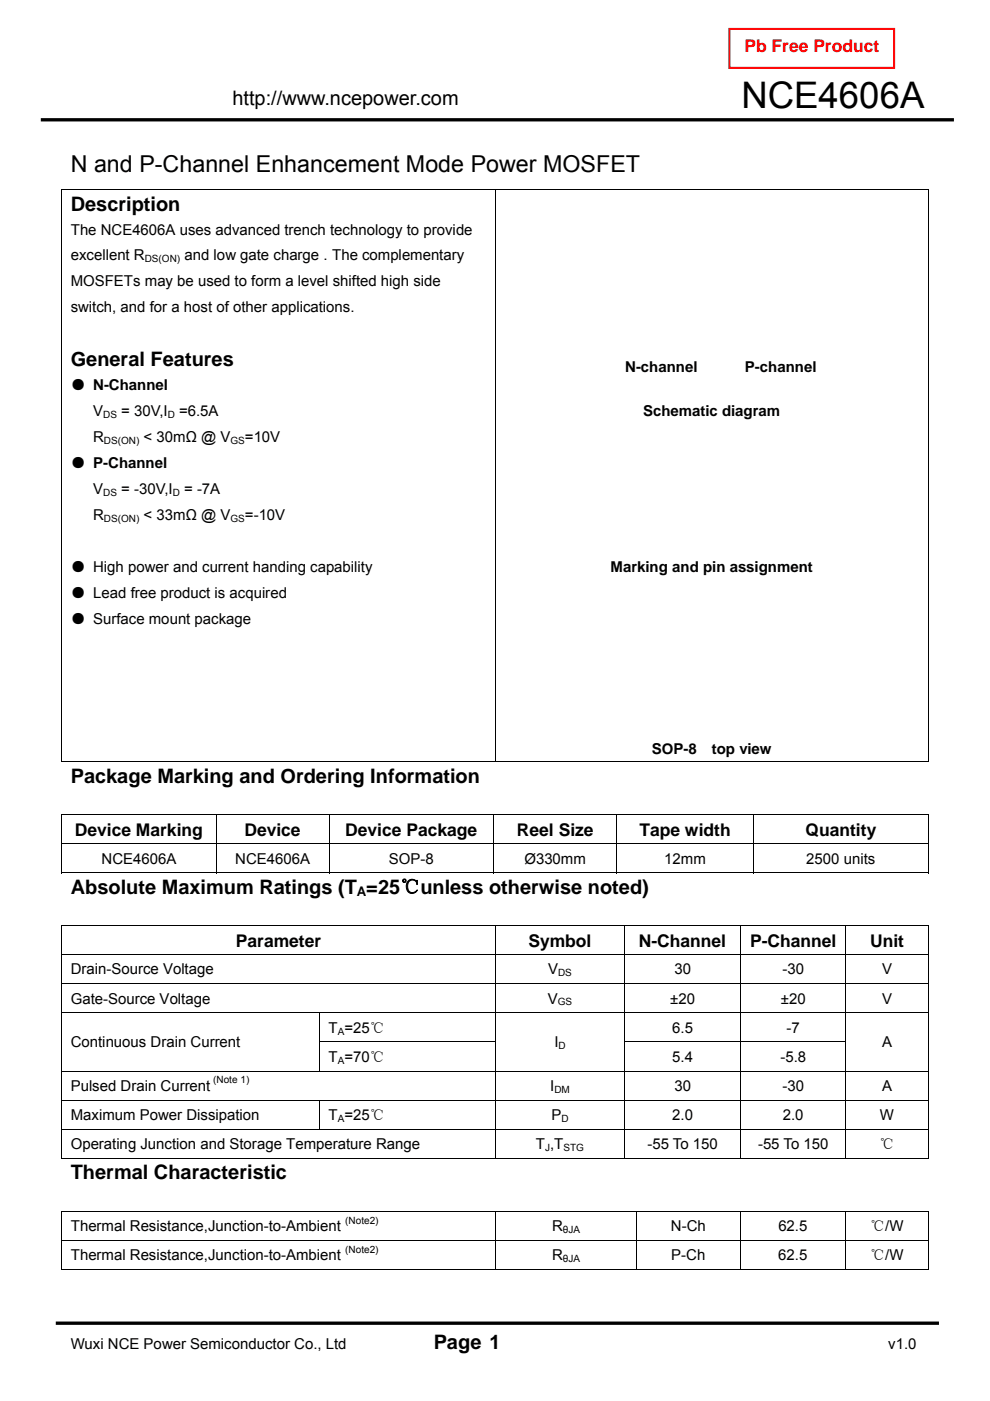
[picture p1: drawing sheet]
<svg xmlns="http://www.w3.org/2000/svg" width="210mm" height="297mm" viewBox="0 0 210 297" stroke-linecap="round" stroke-linejoin="round" font-family="sans-serif">
<defs><g id="words">
<text font-size="7.8" x="157.2" y="22.9">NCE4606A</text>
<text font-size="4.9" x="15" y="36.4">N and P-Channel Enhancement Mode Power MOSFET</text>
<g font-size="4.2">
<text x="49.3" y="22.3">http://www.ncepower.com</text>
<text x="15" y="44.7">Description</text>
<text x="15" y="77.7">General Features</text>
<text x="15" y="165.9">Package Marking and Ordering Information</text>
<text x="15" y="189.5">Absolute Maximum Ratings (T =25℃unless otherwise noted)</text>
<text x="15" y="250">Thermal Characteristic</text>
<text x="92" y="286.1">Page 1</text>
</g>
<text font-size="3.7" fill="#f00" x="157.9" y="11.1">Pb Free Product</text>
<g font-size="3.7">
<text x="15.9" y="177.2">Device Marking</text>
<text x="51.9" y="177.2">Device</text>
<text x="73.2" y="177.2">Device Package</text>
<text x="109.6" y="177.2">Reel Size</text>
<text x="135.6" y="177.2">Tape width</text>
<text x="170.9" y="177.2">Quantity</text>
<text x="50" y="200.7">Parameter</text>
<text x="112.1" y="200.7">Symbol</text>
<text x="135.5" y="200.7">N-Channel</text>
<text x="159.1" y="200.7">P-Channel</text>
<text x="184.6" y="200.7">Unit</text>
</g>
<g font-size="3.2">
<text x="15" y="49.7">The NCE4606A uses advanced trench technology to provide</text>
<text x="15" y="55.2">excellent R</text>
<text x="39.1" y="55.2">and low gate charge . The complementary</text>
<text x="15" y="60.7">MOSFETs may be used to form a level shifted high side</text>
<text x="15" y="66.2">switch, and for a host of other applications.</text>
<text x="15" y="82.8">● N-Channel</text>
<text x="132.6" y="78.8">N-channel</text>
<text x="158" y="78.8">P-channel</text>
<text x="19.8" y="88.2">V</text>
<text x="25.7" y="88.2">= 30V,I</text>
<text x="38" y="88.2">=6.5A</text>
<text x="136.4" y="88.3">Schematic diagram</text>
<text x="19.8" y="93.7">R</text>
<text x="30.5" y="93.7">&lt; 30mΩ @ V</text>
<text x="51.9" y="93.7">=10V</text>
<text x="15" y="99.3">● P-Channel</text>
<text x="19.8" y="104.8">V</text>
<text x="25.7" y="104.8">= -30V,I</text>
<text x="39.1" y="104.8">= -7A</text>
<text x="19.8" y="110.3">R</text>
<text x="30.5" y="110.3">&lt; 33mΩ @ V</text>
<text x="51.9" y="110.3">=-10V</text>
<text x="15" y="121.3">● High power and current handing capability</text>
<text x="129.5" y="121.3">Marking and pin assignment</text>
<text x="15" y="126.8">● Lead free product is acquired</text>
<text x="15" y="132.3">● Surface mount package</text>
<text x="138.2" y="159.8">SOP-8</text>
<text x="151" y="159.8">top view</text>
<text x="21.5" y="183.1">NCE4606A</text>
<text x="49.9" y="183.1">NCE4606A</text>
<text x="82.5" y="183.1">SOP-8</text>
<text x="111.2" y="183.1">Ø330mm</text>
<text x="140.9" y="183.1">12mm</text>
<text x="171" y="183.1">2500 units</text>
<text x="15" y="206.6">Drain-Source Voltage</text>
<text x="116.2" y="206.6">V</text>
<text x="143" y="206.6">30</text>
<text x="166" y="206.6">-30</text>
<text x="187.1" y="206.6">V</text>
<text x="15" y="212.8">Gate-Source Voltage</text>
<text x="116.2" y="212.8">V</text>
<text x="142.2" y="212.8">±20</text>
<text x="165.6" y="212.8">±20</text>
<text x="187.1" y="212.8">V</text>
<text x="15" y="222">Continuous Drain Current</text>
<text x="69.7" y="219">T =25℃</text>
<text x="117.6" y="222">I</text>
<text x="142.6" y="219">6.5</text>
<text x="166.8" y="219">-7</text>
<text x="187.1" y="222">A</text>
<text x="69.7" y="225.2">T =70℃</text>
<text x="142.6" y="225.1">5.4</text>
<text x="165.5" y="225.1">-5.8</text>
<text x="15" y="231.3">Pulsed Drain Current</text>
<text x="116.7" y="231.3">I</text>
<text x="143" y="231.3">30</text>
<text x="166" y="231.3">-30</text>
<text x="187.1" y="231.3">A</text>
<text x="15" y="237.5">Maximum Power Dissipation</text>
<text x="69.7" y="237.5">T =25℃</text>
<text x="117" y="237.5">P</text>
<text x="142.6" y="237.5">2.0</text>
<text x="166" y="237.5">2.0</text>
<text x="186.6" y="237.5">W</text>
<text x="15" y="243.6">Operating Junction and Storage Temperature Range</text>
<text x="113.7" y="243.6">T ,T</text>
<text x="137.3" y="243.6">-55 To 150</text>
<text x="160.8" y="243.6">-55 To 150</text>
<text x="186.6" y="243.7">℃</text>
<text x="15" y="261">Thermal Resistance,Junction-to-Ambient</text>
<text x="117.1" y="261">R</text>
<text x="142.3" y="261">N-Ch</text>
<text x="165.1" y="261">62.5</text>
<text x="184.6" y="261">℃/W</text>
<text x="15" y="267.2">Thermal Resistance,Junction-to-Ambient</text>
<text x="117.1" y="267.2">R</text>
<text x="142.4" y="267.2">P-Ch</text>
<text x="165.1" y="267.2">62.5</text>
<text x="184.6" y="267.2">℃/W</text>
<text x="15" y="286.1">Wuxi NCE Power Semiconductor Co., Ltd</text>
<text x="188.4" y="286.1">v1.0</text>
</g>
<text font-size="2.8" x="75.7" y="190">A</text>
<g font-size="2.1">
<text x="30.7" y="55.6">DS(ON)</text>
<text x="21.9" y="88.6">DS</text>
<text x="35.6" y="88.6">D</text>
<text x="22.1" y="94.1">DS(ON)</text>
<text x="48.9" y="94.1">GS</text>
<text x="21.9" y="105.1">DS</text>
<text x="36.6" y="105.1">D</text>
<text x="22.1" y="110.6">DS(ON)</text>
<text x="48.9" y="110.6">GS</text>
<text x="118.4" y="207">DS</text>
<text x="118.3" y="213.1">GS</text>
<text x="71.6" y="219.4">A</text>
<text x="71.6" y="225.5">A</text>
<text x="118.5" y="222.3">D</text>
<text x="45.2" y="229.7">(Note 1)</text>
<text x="117.6" y="231.7">DM</text>
<text x="71.6" y="237.9">A</text>
<text x="119.1" y="237.8">D</text>
<text x="115.7" y="244">J</text>
<text x="119.5" y="244">STG</text>
<text x="73.2" y="259.4">(Note2)</text>
<text x="119.4" y="261.4">θJA</text>
<text x="73.2" y="265.6">(Note2)</text>
<text x="119.4" y="267.5">θJA</text>
</g>
</g></defs>
<path d="M8.7 25.4h193.6M11.8 280.5h187.4" fill="none" stroke="#000" stroke-width=".71" stroke-linecap="butt"/>
<path d="M154.7 6.1h34.9v8.3h-34.9z" fill="none" stroke="#f00" stroke-width=".44"/>
<g fill="#000">
<path d="M13 40.2h.2v.1h-.2zM196.8 40.2h.2v.1h-.2zM13 172.6h.2v.2h-.2zM196.8 161.4h.2v.2h-.2zM196.8 172.6h.2v.2h-.2zM13 196.2h.2v.1h-.2zM196.8 185h.2v.1h-.2zM196.8 196.2h.2v.1h-.2zM13 220.8h.2v.2h-.2zM132.4 220.8h.2v.2h-.2zM196.8 220.8h.2v.2h-.2zM13 256.7h.2v.2h-.2z"/>
<path d="M196.8 245.5h.2v.2h-.2zM196.8 256.7h.2v.2h-.2zM196.8 269.1h.2v.1h-.2z"/>
</g>
<g fill="none" stroke="#000" stroke-width=".21">
<path d="M13 40.3h184M13.1 40.3v121.3M105 40.3v121.3M196.9 40.3v121.3M13 161.5h91.9M13 172.7h184M13 178.9h184M13.1 172.8v6M13.1 179v6.1M45.8 172.8v6M45.8 179v6.1M69.8 172.8v6"/>
<path d="M69.8 179v6.1M104.7 172.8v6M104.7 179v6.1M105.1 161.5h91.7M130.8 172.8v6M130.8 179v6.1M159.8 172.8v6M159.8 179v6.1M196.9 172.8v6M196.9 179v6.1M13 185.1h32.8M13 196.2h184"/>
<path d="M13.1 196.3v6M45.9 185.1h23.8M69.9 185.1h34.7M104.8 185.1h25.9M105.1 196.3v6M130.9 185.1h28.8M132.5 196.3v6M157.1 196.3v6M159.9 185.1h36.9M179.4 196.3v6M196.9 196.3v6M13 202.4h184"/>
<path d="M13 208.6h184M13 214.8h184M13.1 202.5v6M13.1 208.7v6M13.1 214.8v6M67.8 214.8v6M105.1 202.5v6M105.1 208.7v6M105.1 214.8v6M132.5 202.5v6M132.5 208.7v6M132.5 214.8v6"/>
<path d="M157.1 202.5v6M157.1 208.7v6M157.1 214.8v6M179.4 202.5v6M179.4 208.7v6M179.4 214.8v6M196.9 202.5v6M196.9 208.7v6M196.9 214.8v6M13 227.1h184M13 233.3h184M13 239.4h184"/>
<path d="M13.1 221v6M13.1 227.2v6M13.1 233.4v6M13.1 239.5v6.2M67.7 220.9h37.5M67.8 221v6M67.8 233.4v6M105.1 221v6M105.1 227.2v6M105.1 233.4v6M105.1 239.5v6.2M132.5 221v6"/>
<path d="M132.5 227.2v6M132.5 233.4v6M132.5 239.5v6.2M132.6 220.9h46.9M157.1 221v6M157.1 227.2v6M157.1 233.4v6M157.1 239.5v6.2M179.4 221v6M179.4 227.2v6M179.4 233.4v6M179.4 239.5v6.2"/>
<path d="M196.9 221v6M196.9 227.2v6M196.9 233.4v6M196.9 239.5v6.2M13 245.6h92M13 256.8h184M13.1 256.9v6M105.2 245.6h27.2M105.2 256.9v6M132.6 245.6h24.4M135 256.9v6M157 256.9v6"/>
<path d="M157.2 245.6h22.1M179.3 256.9v6M179.5 245.6h17.3M196.9 256.9v6M13 263h184M13 269.2h92.1M13.1 263.1v6.1M105.2 263.1v6.1M105.3 269.2h29.6M135 263.1v6.1M135.1 269.2h21.8M157 263.1v6.1"/>
<path d="M157.1 269.2h22.1M179.3 263.1v6.1M179.4 269.2h17.4M196.9 263.1v6.1"/>
</g>
<use href="#words"/>
</svg>
